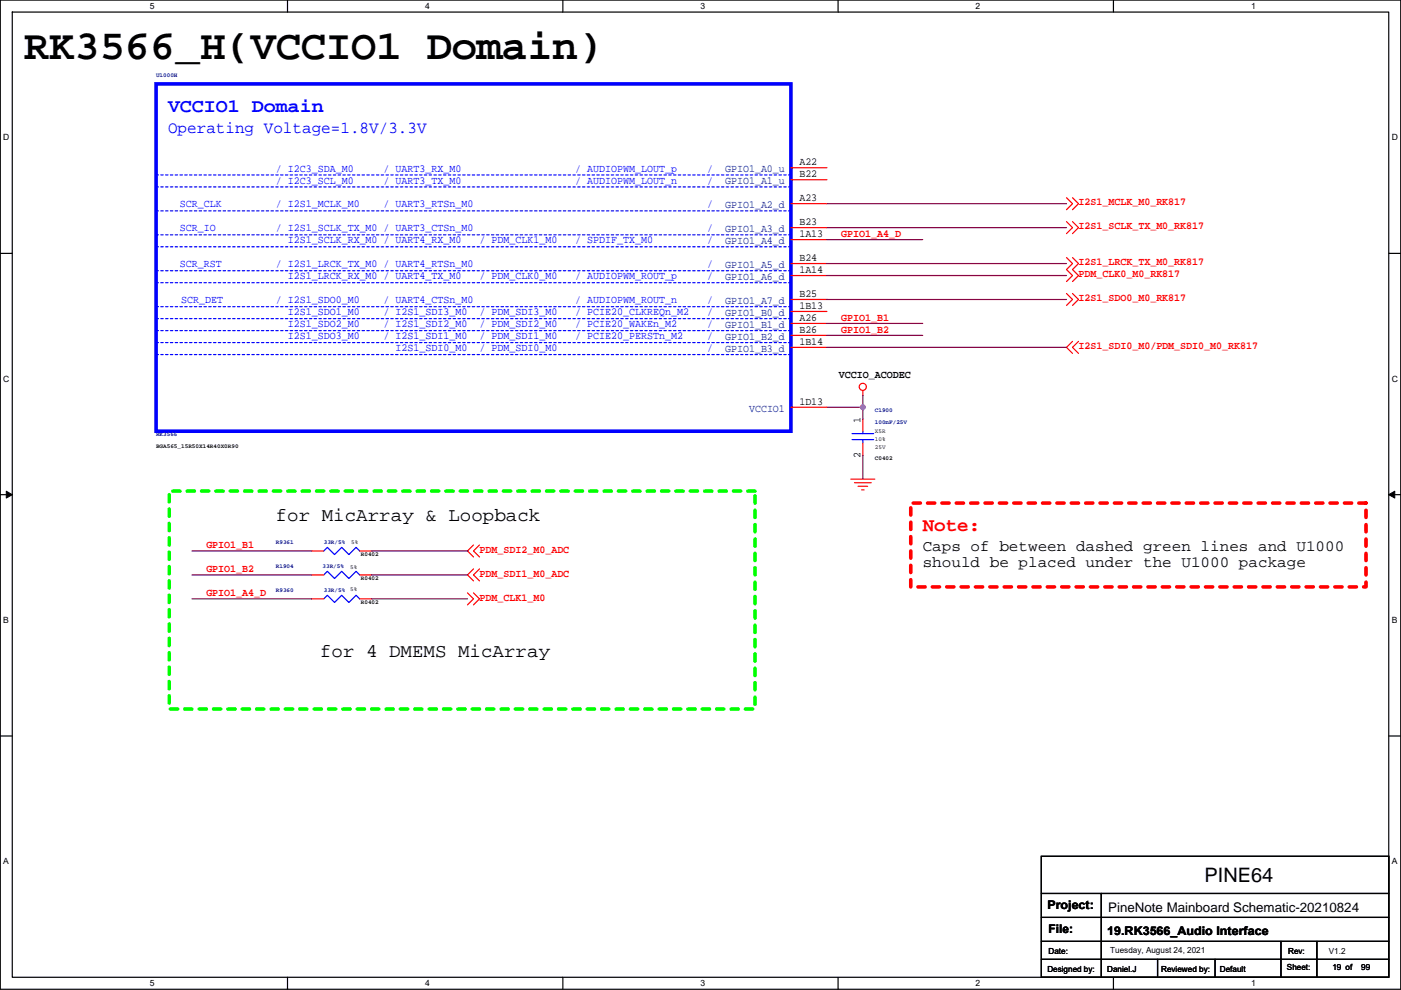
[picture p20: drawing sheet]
<svg xmlns="http://www.w3.org/2000/svg" width="297mm" height="210mm" viewBox="0 0 297 210" stroke-linecap="round" stroke-linejoin="round" font-family="sans-serif">
<defs><g id="words">
<text font-size="8.9" x="5.1" y="12.5">RK3566_H(VCCIO1 Domain)</text>
<text font-size="4.2" x="255.4" y="187.1">PINE64</text>
<text font-size="4.1" fill="#00f" x="35.6" y="23.7">VCCIO1 Domain</text>
<g font-size="4.1">
<text x="58.5" y="110.5">for MicArray &amp; Loopback</text>
<text x="67.9" y="139.4">for 4 DMEMS MicArray</text>
</g>
<text font-size="4.1" fill="#f00" x="195.6" y="112.6">Note:</text>
<text font-size="3.6" fill="#00f" x="35.6" y="28.3">Operating Voltage=1.8V/3.3V</text>
<g font-size="3.3">
<text x="195.6" y="117">Caps of between dashed green lines and U1000</text>
<text x="195.6" y="120.3">should be placed under the U1000 package</text>
</g>
<text font-size="2.8" x="235" y="193.4">PineNote Mainboard Schematic-20210824</text>
<g font-size="2.5">
<text x="222.1" y="192.9">Project:</text>
<text x="222.3" y="198">File:</text>
<text x="234.8" y="198.2">19.RK3566_Audio Interface</text>
</g>
<g font-size="2.3">
<text x="169.5" y="35.1">A22</text>
<text x="169.5" y="37.6">B22</text>
<text x="169.5" y="42.7">A23</text>
<text x="169.5" y="47.8">B23</text>
<text x="169.5" y="50.3">1A13</text>
<text x="169.5" y="55.4">B24</text>
<text x="169.5" y="57.9">1A14</text>
<text x="169.5" y="63">B25</text>
<text x="169.5" y="65.5">1B13</text>
<text x="169.5" y="68.1">A26</text>
<text x="169.5" y="70.6">B26</text>
<text x="169.5" y="73.2">1B14</text>
<text x="177.9" y="80.2">VCCIO_ACODEC</text>
<text x="169.5" y="85.9">1D13</text>
<text x="182.4" y="89.7" transform="rotate(-90 182.4 89.7)">1</text>
<text x="182.4" y="97" transform="rotate(-90 182.4 97)">2</text>
</g>
<g font-size="2.3" fill="#00f">
<text x="58.5" y="36.4">/ I2C3_SDA_M0</text>
<text x="58.5" y="38.9">/ I2C3_SCL_M0</text>
<text x="81.3" y="36.4">/ UART3_RX_M0</text>
<text x="81.3" y="38.9">/ UART3_TX_M0</text>
<text x="122" y="38.9">/ AUDIOPWM_LOUT_n</text>
<text x="122" y="36.4">/ AUDIOPWM_LOUT_p</text>
<text x="149.9" y="36.4">/</text>
<text x="149.9" y="38.9">/</text>
<text x="38.2" y="44">SCR_CLK</text>
<text x="58.5" y="44">/ I2S1_MCLK_M0</text>
<text x="81.3" y="44">/ UART3_RTSn_M0</text>
<text x="149.9" y="44">/</text>
<text x="38.2" y="49.1">SCR_IO</text>
<text x="58.5" y="49.1">/ I2S1_SCLK_TX_M0 / UART3_CTSn_M0</text>
<text x="61" y="51.6">I2S1_SCLK_RX_M0 / UART4_RX_M0</text>
<text x="101.7" y="51.6">/ PDM_CLK1_M0</text>
<text x="122" y="51.6">/ SPDIF_TX_M0</text>
<text x="149.9" y="51.6">/</text>
<text x="149.9" y="49.1">/</text>
<text x="38.2" y="56.7">SCR_RST</text>
<text x="58.5" y="56.7">/ I2S1_LRCK_TX_M0 / UART4_RTSn_M0</text>
<text x="61" y="59.2">I2S1_LRCK_RX_M0 / UART4_TX_M0</text>
<text x="101.7" y="59.2">/ PDM_CLK0_M0</text>
<text x="122" y="59.2">/ AUDIOPWM_ROUT_p</text>
<text x="149.9" y="59.2">/</text>
<text x="149.9" y="56.7">/</text>
<text x="38.4" y="64.3">SCR_DET</text>
<text x="58.5" y="64.3">/ I2S1_SDO0_M0</text>
<text x="81.3" y="64.3">/ UART4_CTSn_M0</text>
<text x="122" y="64.3">/ AUDIOPWM_ROUT_n</text>
<text x="149.9" y="64.3">/</text>
<text x="61" y="69.4">I2S1_SDO2_M0</text>
<text x="61" y="71.9">I2S1_SDO3_M0</text>
<text x="61" y="66.9">I2S1_SDO1_M0</text>
<text x="81.3" y="69.4">/ I2S1_SDI2_M0</text>
<text x="81.3" y="71.9">/ I2S1_SDI1_M0</text>
<text x="81.3" y="66.9">/ I2S1_SDI3_M0</text>
<text x="101.7" y="66.9">/ PDM_SDI3_M0</text>
<text x="101.7" y="69.4">/ PDM_SDI2_M0</text>
<text x="101.7" y="71.9">/ PDM_SDI1_M0</text>
<text x="122" y="69.4">/ PCIE20_WAKEn_M2</text>
<text x="122" y="66.9">/ PCIE20_CLKREQn_M2</text>
<text x="122" y="71.9">/ PCIE20_PERSTn_M2</text>
<text x="149.9" y="71.9">/</text>
<text x="149.9" y="66.9">/</text>
<text x="149.9" y="69.4">/</text>
<text x="83.9" y="74.5">I2S1_SDI0_M0</text>
<text x="101.7" y="74.5">/ PDM_SDI0_M0</text>
<text x="149.9" y="74.5">/</text>
</g>
<g font-size="2.3" fill="#004080">
<text x="153.7" y="36.5">GPIO1_A0_u</text>
<text x="153.7" y="39">GPIO1_A1_u</text>
<text x="153.7" y="44.1">GPIO1_A2_d</text>
<text x="153.7" y="49.2">GPIO1_A3_d</text>
<text x="153.7" y="51.7">GPIO1_A4_d</text>
<text x="153.7" y="56.8">GPIO1_A5_d</text>
<text x="153.7" y="59.4">GPIO1_A6_d</text>
<text x="153.7" y="64.4">GPIO1_A7_d</text>
<text x="153.7" y="69.5">GPIO1_B1_d</text>
<text x="153.7" y="67">GPIO1_B0_d</text>
<text x="153.7" y="72.1">GPIO1_B2_d</text>
<text x="153.7" y="74.6">GPIO1_B3_d</text>
<text x="158.8" y="87.3">VCCIO1</text>
</g>
<g font-size="2.3" fill="#f00">
<text x="228.7" y="43.6">I2S1_MCLK_M0_RK817</text>
<text x="178.4" y="50.2">GPIO1_A4_D</text>
<text x="228.7" y="48.7">I2S1_SCLK_TX_M0_RK817</text>
<text x="228.7" y="56.3">I2S1_LRCK_TX_M0_RK817</text>
<text x="228.7" y="58.8">PDM_CLK0_M0_RK817</text>
<text x="228.7" y="63.9">I2S1_SDO0_M0_RK817</text>
<text x="178.4" y="70.5">GPIO1_B2</text>
<text x="178.4" y="68">GPIO1_B1</text>
<text x="228.7" y="74.1">I2S1_SDI0_M0/PDM_SDI0_M0_RK817</text>
<text x="43.7" y="116.2">GPIO1_B1</text>
<text x="101.7" y="117.2">PDM_SDI2_M0_ADC</text>
<text x="43.7" y="121.3">GPIO1_B2</text>
<text x="101.7" y="122.3">PDM_SDI1_M0_ADC</text>
<text x="43.7" y="126.4">GPIO1_A4_D</text>
<text x="101.7" y="127.4">PDM_CLK1_M0</text>
</g>
<g font-size="1.8">
<text x="31.8" y="1.9">5</text>
<text x="90.1" y="1.9">4</text>
<text x="148.5" y="1.9">3</text>
<text x="206.9" y="1.9">2</text>
<text x="265.2" y="1.9">1</text>
<text x=".7" y="29.8">D</text>
<text x="295.1" y="29.8">D</text>
<text x=".7" y="81">C</text>
<text x="295.1" y="81">C</text>
<text x=".7" y="132.1">B</text>
<text x="295.1" y="132.1">B</text>
<text x=".7" y="183.3">A</text>
<text x="295.1" y="183.3">A</text>
<text x="222.3" y="202.3">Date:</text>
<text x="235.4" y="202.2">Tuesday, August 24, 2021</text>
<text x="273.1" y="202.3">Rev:</text>
<text x="281.7" y="202.3">V1.2</text>
<text x="31.8" y="209.2">5</text>
<text x="90.1" y="209.2">4</text>
<text x="148.5" y="209.2">3</text>
<text x="206.9" y="209.2">2</text>
<text x="222.1" y="206.1">Designed by:</text>
<text x="234.8" y="206.1">Daniel.J</text>
<text x="246.2" y="206.1">Reviewed by:</text>
<text x="258.6" y="206.1">Default</text>
<text x="265.2" y="209.2">1</text>
<text x="272.9" y="205.8">Sheet:</text>
<text x="282.5" y="205.8">19 of</text>
<text x="288.6" y="205.8">99</text>
</g>
<g font-size="1.3" fill="#000080">
<text x="33.1" y="16.3">U1000H</text>
<text x="185.5" y="87.4">C1900</text>
<text x="185.5" y="90">100nF/25V</text>
<text x="33.1" y="92.5">RK3566</text>
<text x="58.5" y="115.4">R9361</text>
<text x="68.6" y="115.4">33R/5%</text>
<text x="58.5" y="120.4">R1904</text>
<text x="58.5" y="125.5">R9360</text>
<text x="68.4" y="120.4">33R/5%</text>
<text x="68.6" y="125.5">33R/5%</text>
</g>
<g font-size="1.3">
<text x="33.1" y="95">BGA565_15R50X14R40X0R90</text>
<text x="185.5" y="91.7">X5R</text>
<text x="185.5" y="93.5">10%</text>
<text x="185.5" y="95.3">25V</text>
<text x="185.5" y="97.6">C0402</text>
<text x="74.5" y="115.4">5%</text>
<text x="76.5" y="117.9">R0402</text>
<text x="74.2" y="120.7">5%</text>
<text x="74.2" y="125.3">5%</text>
<text x="76.5" y="123">R0402</text>
<text x="76.5" y="128.1">R0402</text>
</g>
</g></defs>
<path d="M.1 0h296.9v209.8h-296.9zM2.6 2.6h291.8v204.7h-291.8z" fill="none" stroke="#000" stroke-width=".25"/>
<g fill="#fff">
<path d="M31.8 .3h1v2h-1z"/>
<path d="M31.8 207.5h1v2.1h-1z"/>
</g>
<path d="M61 0v2.6M61 207.3v2.5" fill="none" stroke="#000" stroke-width=".25"/>
<g fill="#fff">
<path d="M90.1 .3h1v2h-1z"/>
<path d="M90.1 207.5h1v2.1h-1z"/>
</g>
<path d="M119.3 0v2.6M119.3 207.3v2.5" fill="none" stroke="#000" stroke-width=".25"/>
<g fill="#fff">
<path d="M148.5 .3h1v2h-1z"/>
<path d="M148.5 207.5h1v2.1h-1z"/>
</g>
<path d="M177.7 0v2.6M177.7 207.3v2.5" fill="none" stroke="#000" stroke-width=".25"/>
<g fill="#fff">
<path d="M206.9 .3h1v2h-1z"/>
<path d="M206.9 207.5h1v2.1h-1z"/>
</g>
<path d="M236.1 0v2.6M236.1 207.3v2.5" fill="none" stroke="#000" stroke-width=".25"/>
<g fill="#fff">
<path d="M265.2 .3h1v2h-1z"/>
<path d="M265.2 207.5h1v2.1h-1z"/>
<path d="M.7 28.2h1.3v2h-1.3z"/>
<path d="M295.1 28.2h1.3v2h-1.3z"/>
<path d="M.7 79.3h1.3v2.1h-1.3z"/>
<path d="M295.1 79.3h1.3v2.1h-1.3z"/>
</g>
<path d="M.1 53.7h2.5M294.4 53.7h2.6" fill="none" stroke="#000" stroke-width=".25"/>
<g fill="#fff">
<path d="M.7 130.5h1.2v2h-1.2z"/>
<path d="M295.1 130.5h1.2v2h-1.2z"/>
</g>
<path d="M.1 104.9h2.5M294.4 104.9h2.6" fill="none" stroke="#000" stroke-width=".25"/>
<g fill="#000" stroke="#000" stroke-width=".21">
<path d="M1.3 104.2l1.3 .7-1.3 .7z" fill-rule="evenodd"/>
<path d="M294.4 104.9l1.3-.7v1.4z" fill-rule="evenodd"/>
</g>
<g fill="#fff">
<path d="M.7 181.7h1.2v2h-1.2z"/>
<path d="M295.1 181.7h1.2v2h-1.2z"/>
</g>
<path d="M.1 156.1h2.5M294.4 156.1h2.6M220.8 181.6h73.6v25.7h-73.6zM220.8 189.5h73.6M220.8 194.6h73.6M220.8 199.7h73.6M233.5 189.5v17.8M271.6 199.7v7.6M279.2 199.7v7.6M220.8 203.5h73.6M245.4 203.5v3.8M257.6 203.5v3.8" fill="none" stroke="#000" stroke-width=".25"/>
<path d="M193.1 106.7h96.5v17.8h-96.5z" fill="none" stroke="#f00" stroke-width=".76" stroke-dasharray="1.5 1.5"/>
<path d="M35.9 104.2h124.2v46.2h-124.2z" fill="none" stroke="#0f0" stroke-width=".76" stroke-dasharray="1.5 1.5"/>
<g fill="none" stroke="#f00" stroke-width=".25">
<path d="M167.7 35.6h7.6M167.7 38.1h7.6M167.7 43.2h7.6M167.7 55.9h7.6M167.7 58.4h7.6M167.7 48.3h7.6M167.7 50.8h7.6M226.1 41.9l1.3 1.3-1.3 1.3M226.1 47l1.3 1.3-1.3 1.3M226.1 54.6l1.3 1.3-1.3 1.3 1.3 1.2-1.3 1.3M227.4 41.9l1.3 1.3-1.3 1.3M227.4 47l1.3 1.3-1.3 1.3"/>
<path d="M227.4 54.6l1.3 1.3-1.3 1.3 1.3 1.2-1.3 1.3M167.7 68.6h7.6M167.7 71.1h7.6M167.7 73.7h7.6M167.7 63.5h7.6M167.7 66.1h7.6M226.1 62.3l1.3 1.2-1.3 1.3M227.4 72.4l-1.3 1.3 1.3 1.3M227.4 62.3l1.3 1.2-1.3 1.3M228.7 72.4l-1.3 1.3 1.3 1.3M167.7 86.4h7.6M182.9 82.8v1"/>
<path d="M182.9 88.9v2.6M182.9 94v2.5M66.1 116.9h2.5M76.3 116.9h2.5M100.4 115.6l-1.3 1.3 1.3 1.2M101.7 115.6l-1.3 1.3 1.3 1.2M180.4 101.6h5.1M181.2 102.4h3.5M181.9 103.1h2.1M182.7 103.9h.5M66.1 121.9h2.5M66.1 127h2.5"/>
<path d="M76.3 121.9h2.5M76.3 127h2.5M99.1 125.8l1.3 1.2-1.3 1.3M100.4 125.8l1.3 1.2-1.3 1.3M100.4 120.7l-1.3 1.2 1.3 1.3M101.7 120.7l-1.3 1.2 1.3 1.3"/>
<circle cx="182.9" cy="82" r=".76"/>
</g>
<path d="M180.7 93.2h4.5M180.7 92h4.5M182.9 91.5v.5M182.9 93.2v.8M68.6 116.9l.8-.8 1.5 1.5 1.6-1.5 1.5 1.5 1.5-1.5 .8 .8M68.6 121.9l.8-.7 1.5 1.5 1.6-1.5 1.5 1.5 1.5-1.5 .8 .7M68.6 127l.8-.7 1.5 1.5 1.6-1.5 1.5 1.5 1.5-1.5 .8 .7" fill="none" stroke="#00f" stroke-width=".25"/>
<g fill="none" stroke="#00f" stroke-width=".25" stroke-dasharray=".5 .5">
<path d="M33.1 39.6h.1M33.1 37.1h.1M167.7 39.6h-134.6M167.7 37.1h-134.6M33.1 57.4h.1M33.1 60h.1M33.1 52.3h.1M33.1 44.7h.1M33.3 49.8h.1M167.7 57.4h-134.6M167.7 60h-134.6M167.7 52.3h-134.6"/>
<path d="M167.7 49.8h-134.4M167.7 44.7h-134.6M33.1 70.1h.1M33.1 67.6h.1M33.1 75.2h.1M33.1 65h.1M33.1 72.7h.1M167.7 70.1h-134.6M167.7 67.6h-134.6M167.7 75.2h-134.6M167.7 65h-134.6M167.7 72.7h-134.6"/>
</g>
<path d="M33.1 17.8h134.6v73.7h-134.6z" fill="none" stroke="#00f" stroke-width=".76"/>
<g fill="none" stroke="#800040" stroke-width=".25">
<path d="M175.3 55.9h50.8M175.3 43.2h50.8M175.3 48.3h50.8M175.3 58.4h50.8M175.3 50.8h20.3M175.3 63.5h50.8M175.3 71.1h20.3M175.3 68.6h20.3M175.3 73.7h50.8M175.3 86.4h7.6M182.9 83.8v5.1M182.9 96.5v5.1"/>
<path d="M40.7 116.9h25.4M78.8 116.9h20.3M40.7 121.9h25.4M40.7 127h25.4M78.8 121.9h20.3M78.8 127h20.3"/>
</g>
<circle cx="182.9" cy="86.4" r=".5" fill="#f0f" stroke="#f0f" stroke-width=".25"/>
<use href="#words"/>
</svg>
